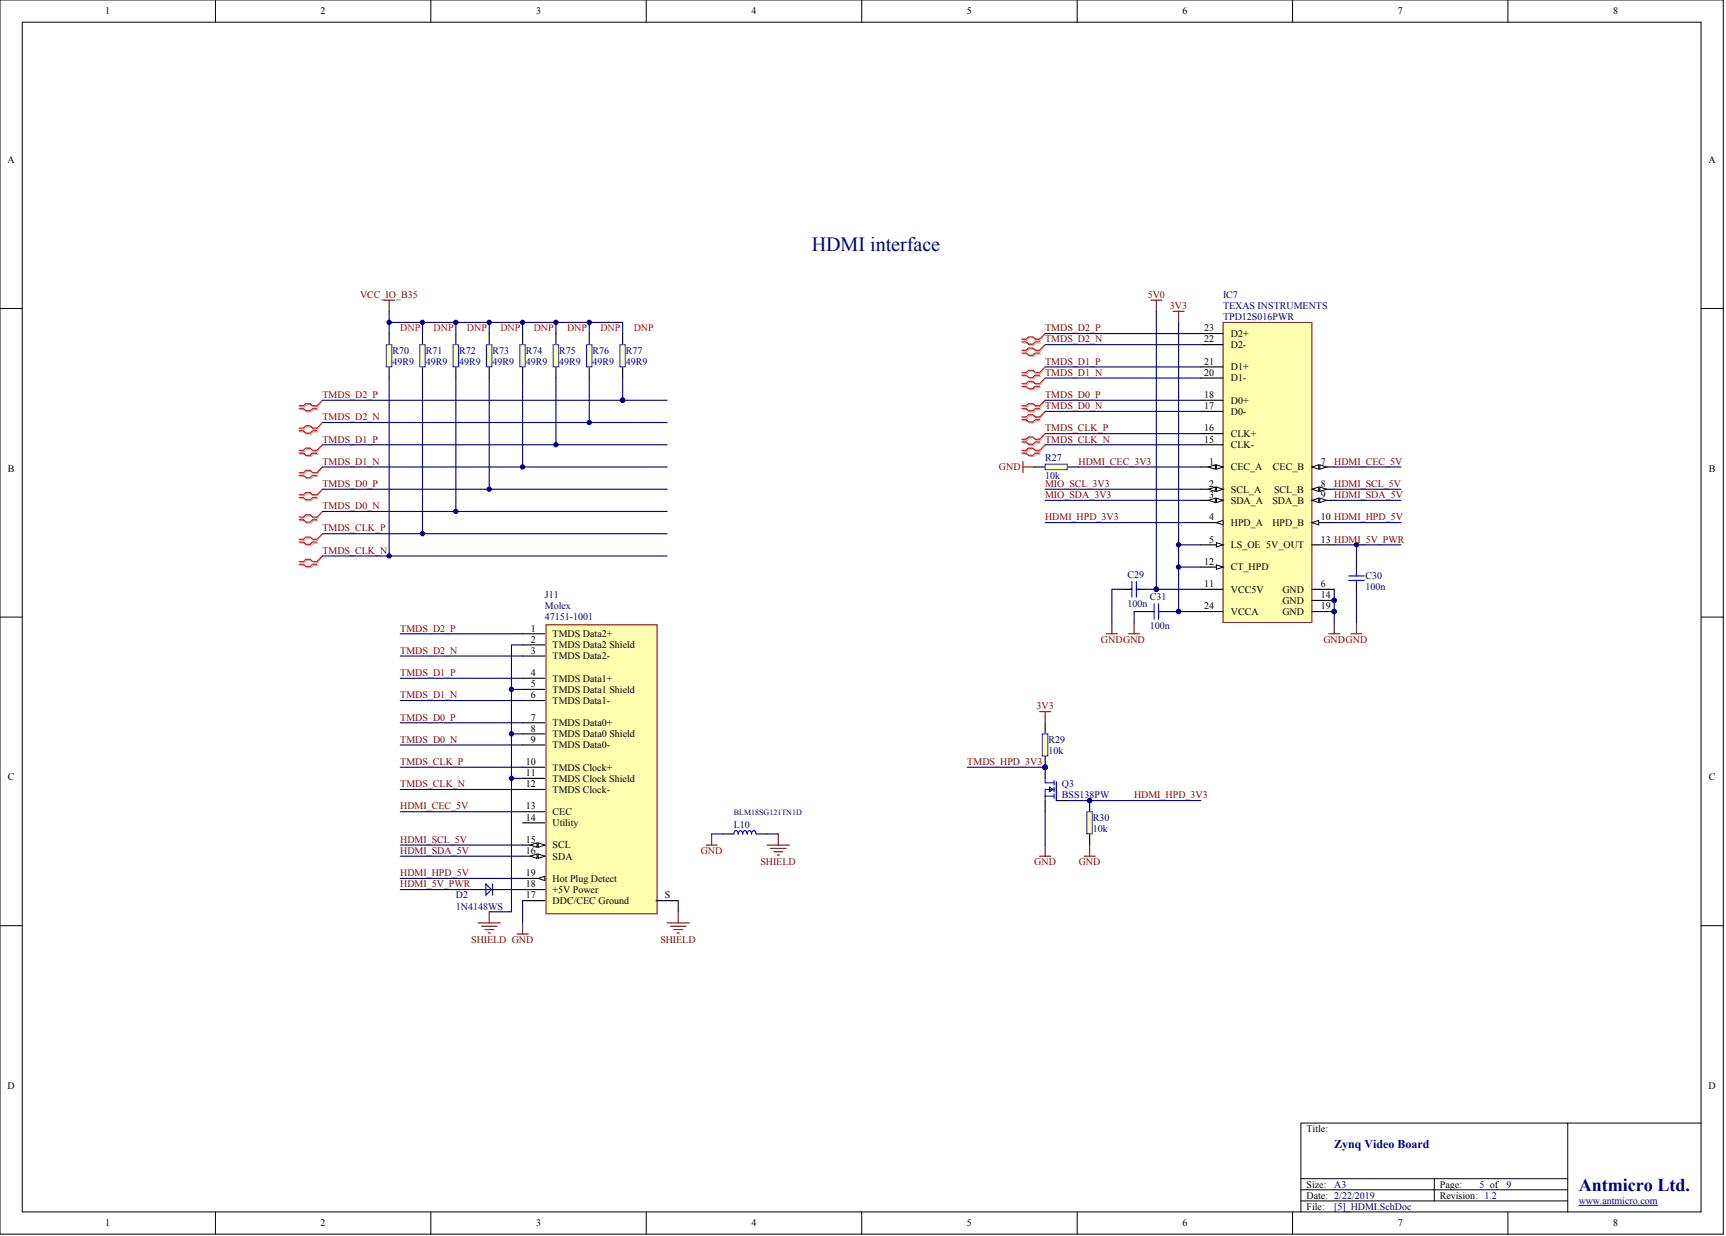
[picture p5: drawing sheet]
<svg xmlns="http://www.w3.org/2000/svg" width="655mm" height="469mm" viewBox="0 0 655 469" stroke-linecap="round" stroke-linejoin="round" font-family="sans-serif">
<defs><g id="words">
<text font-size="7.6" fill="#000080" x="308.1" y="95.4">HDMI interface</text>
<text font-size="6.9" fill="#000080" x="599.3" y="451.9">Antmicro Ltd.</text>
<text font-size="4.6" fill="#000080" x="506.4" y="435.6">Zynq Video Board</text>
<g font-size="3.8">
<text x="39.9" y="5.5">1</text>
<text x="121.7" y="5.5">2</text>
<text x="203.5" y="5.5">3</text>
<text x="285.2" y="5.5">4</text>
<text x="367" y="5.5">5</text>
<text x="448.8" y="5.5">6</text>
<text x="530.5" y="5.5">7</text>
<text x="612.3" y="5.5">8</text>
<text x="2.8" y="61.9">A</text>
<text x="648.5" y="61.9">A</text>
<text x="457" y="125.7">23</text>
<text x="457" y="129.9">22</text>
<text x="467.2" y="127.8">D2+</text>
<text x="467.2" y="132">D2-</text>
<text x="457" y="142.6">20</text>
<text x="457" y="138.3">21</text>
<text x="467.2" y="140.4">D1+</text>
<text x="467.2" y="144.7">D1-</text>
<text x="457" y="155.2">17</text>
<text x="457" y="151">18</text>
<text x="467.2" y="153.1">D0+</text>
<text x="467.2" y="157.3">D0-</text>
<text x="457" y="167.9">15</text>
<text x="457" y="163.6">16</text>
<text x="467.2" y="165.8">CLK+</text>
<text x="467.2" y="170">CLK-</text>
<text x="3" y="179">B</text>
<text x="458.9" y="176.3">1</text>
<text x="467.2" y="178.4">CEC_A</text>
<text x="483.2" y="178.4">CEC_B</text>
<text x="501.4" y="176.3">7</text>
<text x="648.6" y="179">B</text>
<text x="458.9" y="184.7">2</text>
<text x="501.4" y="184.7">8</text>
<text x="458.9" y="189">3</text>
<text x="467.2" y="186.8">SCL_A</text>
<text x="467.2" y="191.1">SDA_A</text>
<text x="483" y="191.1">SDA_B</text>
<text x="483.6" y="186.8">SCL_B</text>
<text x="501.4" y="189">9</text>
<text x="458.9" y="197.4">4</text>
<text x="501.4" y="197.4">10 HDMI_HPD_5V</text>
<text x="467.2" y="199.5">HPD_A</text>
<text x="483" y="199.5">HPD_B</text>
<text x="458.9" y="205.8">5</text>
<text x="467.2" y="207.9">LS_OE 5V_OUT</text>
<text x="501.4" y="205.8">13 HDMI_5V_PWR</text>
<text x="457" y="214.3">12</text>
<text x="467.2" y="216.4">CT_HPD</text>
<text x="457" y="222.7">11</text>
<text x="467.2" y="224.8">VCC5V</text>
<text x="486.8" y="224.8">GND</text>
<text x="501.4" y="222.7">6</text>
<text x="501.4" y="226.9">14</text>
<text x="457" y="231.1">24</text>
<text x="467.2" y="233.2">VCCA</text>
<text x="486.8" y="229">GND</text>
<text x="486.8" y="233.2">GND</text>
<text x="501.4" y="231.1">19</text>
<text x="201.5" y="239.6">1</text>
<text x="201.5" y="243.8">2</text>
<text x="209.7" y="241.7">TMDS Data2+</text>
<text x="209.7" y="245.9">TMDS Data2 Shield</text>
<text x="201.5" y="248">3</text>
<text x="209.7" y="250.1">TMDS Data2-</text>
<text x="201.5" y="256.4">4</text>
<text x="201.5" y="260.7">5</text>
<text x="209.7" y="258.6">TMDS Data1+</text>
<text x="209.7" y="262.8">TMDS Data1 Shield</text>
<text x="201.5" y="264.9">6</text>
<text x="209.7" y="267">TMDS Data1-</text>
<text x="201.5" y="273.3">7</text>
<text x="209.7" y="275.4">TMDS Data0+</text>
<text x="201.5" y="277.5">8</text>
<text x="201.5" y="281.8">9</text>
<text x="209.7" y="279.6">TMDS Data0 Shield</text>
<text x="209.7" y="283.9">TMDS Data0-</text>
<text x="199.6" y="290.2">10</text>
<text x="209.7" y="292.3">TMDS Clock+</text>
<text x="3" y="296">C</text>
<text x="199.6" y="294.4">11</text>
<text x="199.6" y="298.6">12</text>
<text x="209.7" y="296.5">TMDS Clock Shield</text>
<text x="648.6" y="296">C</text>
<text x="209.7" y="300.7">TMDS Clock-</text>
<text x="199.6" y="311.3">14</text>
<text x="199.6" y="307.1">13</text>
<text x="209.7" y="309.2">CEC</text>
<text x="209.7" y="313.4">Utility</text>
<text x="199.6" y="319.7">15</text>
<text x="199.6" y="323.9">16</text>
<text x="209.7" y="321.8">SCL</text>
<text x="209.7" y="326">SDA</text>
<text x="199.6" y="332.4">19</text>
<text x="209.7" y="334.5">Hot Plug Detect</text>
<text x="199.6" y="340.8">17</text>
<text x="199.6" y="336.6">18</text>
<text x="209.7" y="338.7">+5V Power</text>
<text x="252.4" y="340.8">S</text>
<text x="209.7" y="342.9">DDC/CEC Ground</text>
<text x="2.8" y="413.1">D</text>
<text x="648.5" y="413.1">D</text>
<text x="495.9" y="429.4">Title:</text>
<text x="495.9" y="450.5">Size:</text>
<text x="495.9" y="454.7">Date: 2/22/2019</text>
<text x="546.5" y="454.7">Revision: 1.2</text>
<text x="546.5" y="450.5">Page:</text>
<text x="495.9" y="458.9">File:</text>
<text x="39.9" y="465.2">1</text>
<text x="121.7" y="465.2">2</text>
<text x="203.5" y="465.2">3</text>
<text x="285.2" y="465.2">4</text>
<text x="367" y="465.2">5</text>
<text x="448.8" y="465.2">6</text>
<text x="530.5" y="465.2">7</text>
<text x="612.3" y="465.2">8</text>
</g>
<g font-size="3.8" fill="#800000">
<text x="136.7" y="113">VCC_IO_B35</text>
<text x="435.6" y="113">5V0</text>
<text x="444" y="117.2">3V3</text>
<text x="396.7" y="125.7">TMDS_D2_P</text>
<text x="396.7" y="129.9">TMDS_D2_N</text>
<text x="396.7" y="142.6">TMDS_D1_N</text>
<text x="396.7" y="138.3">TMDS_D1_P</text>
<text x="122.4" y="151">TMDS_D2_P</text>
<text x="396.7" y="151">TMDS_D0_P</text>
<text x="396.7" y="155.2">TMDS_D0_N</text>
<text x="122.4" y="159.4">TMDS_D2_N</text>
<text x="122.4" y="167.9">TMDS_D1_P</text>
<text x="396.7" y="167.9">TMDS_CLK_N</text>
<text x="396.7" y="163.6">TMDS_CLK_P</text>
<text x="122.4" y="176.3">TMDS_D1_N</text>
<text x="379.1" y="178.4">GND</text>
<text x="409.4" y="176.3">HDMI_CEC_3V3</text>
<text x="506.4" y="176.3">HDMI_CEC_5V</text>
<text x="122.4" y="184.7">TMDS_D0_P</text>
<text x="396.7" y="184.7">MIO_SCL_3V3</text>
<text x="506.4" y="184.7">HDMI_SCL_5V</text>
<text x="396.7" y="189">MIO_SDA_3V3</text>
<text x="506.4" y="189">HDMI_SDA_5V</text>
<text x="122.4" y="193.2">TMDS_D0_N</text>
<text x="396.7" y="197.4">HDMI_HPD_3V3</text>
<text x="122.4" y="201.6">TMDS_CLK_P</text>
<text x="122.4" y="210">TMDS_CLK_N</text>
<text x="151.9" y="239.6">TMDS_D2_P</text>
<text x="417.9" y="243.8">GNDGND</text>
<text x="502.3" y="243.8">GNDGND</text>
<text x="151.9" y="248">TMDS_D2_N</text>
<text x="151.9" y="256.4">TMDS_D1_P</text>
<text x="151.9" y="264.9">TMDS_D1_N</text>
<text x="393.4" y="269.1">3V3</text>
<text x="151.9" y="273.3">TMDS_D0_P</text>
<text x="151.9" y="281.8">TMDS_D0_N</text>
<text x="151.9" y="290.2">TMDS_CLK_P</text>
<text x="367.2" y="290.2">TMDS_HPD_3V3</text>
<text x="151.9" y="298.6">TMDS_CLK_N</text>
<text x="430.5" y="302.8">HDMI_HPD_3V3</text>
<text x="151.9" y="307.1">HDMI_CEC_5V</text>
<text x="151.9" y="319.7">HDMI_SCL_5V</text>
<text x="151.9" y="323.9">HDMI_SDA_5V</text>
<text x="266" y="323.9">GND</text>
<text x="288.6" y="328.1">SHIELD</text>
<text x="392.6" y="328.1">GND</text>
<text x="409.4" y="328.1">GND</text>
<text x="151.9" y="332.4">HDMI_HPD_5V</text>
<text x="151.9" y="336.6">HDMI_5V_PWR</text>
<text x="178.9" y="357.7">SHIELD GND</text>
<text x="250.6" y="357.7">SHIELD</text>
</g>
<g font-size="3.8" fill="#000080">
<text x="464.2" y="113">IC7</text>
<text x="464.2" y="117.2">TEXAS INSTRUMENTS</text>
<text x="464.2" y="121.5">TPD12S016PWR</text>
<text x="149" y="134.1">R70</text>
<text x="161.6" y="134.1">R71</text>
<text x="174.3" y="134.1">R72</text>
<text x="187" y="134.1">R73</text>
<text x="199.6" y="134.1">R74</text>
<text x="212.3" y="134.1">R75</text>
<text x="224.9" y="134.1">R76</text>
<text x="237.6" y="134.1">R77</text>
<text x="149" y="138.3">49R9</text>
<text x="161.6" y="138.3">49R9</text>
<text x="174.3" y="138.3">49R9</text>
<text x="187" y="138.3">49R9</text>
<text x="199.6" y="138.3">49R9</text>
<text x="212.3" y="138.3">49R9</text>
<text x="224.9" y="138.3">49R9</text>
<text x="237.6" y="138.3">49R9</text>
<text x="396.7" y="175">R27</text>
<text x="396.7" y="181.8">10k</text>
<text x="427.9" y="219.3">C29</text>
<text x="518.2" y="219.7">C30</text>
<text x="206.8" y="226.9">J11</text>
<text x="436.4" y="227.8">C31</text>
<text x="518.2" y="224">100n</text>
<text x="206.8" y="231.1">Molex</text>
<text x="427.9" y="230.3">100n</text>
<text x="206.8" y="235.4">47151-1001</text>
<text x="436.4" y="238.7">100n</text>
<text x="398" y="281.8">R29</text>
<text x="398" y="286">10k</text>
<text x="403" y="298.6">Q3</text>
<text x="403" y="302.8">BSS138PW</text>
<text x="414.8" y="311.3">R30</text>
<text x="278.5" y="314.2">L10</text>
<text x="414.8" y="315.5">10k</text>
<text x="173" y="340.8">D2</text>
<text x="173" y="345">1N4148WS</text>
<text x="506.4" y="450.5">A3</text>
<text x="561.5" y="450.5">5 of</text>
<text x="571.8" y="450.5">9</text>
<text x="506.4" y="458.9">[5]_HDMI.SchDoc</text>
<text x="599.3" y="456.8">www.antmicro.com</text>
</g>
<g font-size="3.8" fill="#f00">
<text x="151.9" y="125.7">DNP</text>
<text x="164.6" y="125.7">DNP</text>
<text x="177.2" y="125.7">DNP</text>
<text x="189.9" y="125.7">DNP</text>
<text x="202.6" y="125.7">DNP</text>
<text x="215.2" y="125.7">DNP</text>
<text x="227.9" y="125.7">DNP</text>
<text x="240.5" y="125.7">DNP</text>
</g>
<text font-size="3" fill="#000080" x="278.5" y="309.3">BLM18SG121TN1D</text>
</g></defs>
<g fill="#fff" stroke="#000" stroke-width=".38">
<path d="M0 0h654.1v468.1h-654.1z"/>
<path d="M8.4 8.4h637.2v451.3h-637.2z"/>
</g>
<g fill="none" stroke="#000" stroke-width=".38">
<path d="M81.8 0v8.4M163.5 0v8.4M245.3 0v8.4M327.1 0v8.4M408.8 0v8.4M490.6 0v8.4M572.3 0v8.4M0 117h8.4M645.7 117h8.4M0 234.1h8.4M645.7 234.1h8.4M0 351.1h8.4"/>
<path d="M645.7 351.1h8.4M595 426v33.8M645.7 426h-151.9v33.8M81.8 459.8v8.4M163.5 459.8v8.4M245.3 459.8v8.4M327.1 459.8v8.4M408.8 459.8v8.4M490.6 459.8v8.4M493.8 455.5h101.2M493.8 451.3h101.2M493.8 447.1h101.2"/>
<path d="M544.4 447.1v8.4M572.3 459.8v8.4"/>
</g>
<path d="M599.3 457.2h29.9" fill="none" stroke="#000080" stroke-width=".38"/>
<path d="M207.3 237h42.1v109.6h-42.1z" fill="#ffffb0" stroke="#800000" stroke-width=".38"/>
<path d="M198.3 333.2h8.5" fill="none" stroke="#000" stroke-width=".42"/>
<path d="M204.3 333.2l2.5-.8v1.7z" fill="#fff" stroke="#000" stroke-width=".38"/>
<g fill="none" stroke="#000" stroke-width=".42">
<path d="M198.3 240.4h8.5M198.3 244.6h8.5M198.3 248.8h8.5M198.3 257.3h8.5M198.3 261.5h8.5M198.3 265.7h8.5M198.3 274.2h8.5M198.3 278.4h8.5M198.3 282.6h8.5M198.3 291h8.5M198.3 295.2h8.5M198.3 299.5h8.5"/>
<path d="M198.3 312.1h8.5M198.3 307.9h8.5M198.3 320.6h8.5M198.3 341.6h8.5"/>
</g>
<g fill="#fff" stroke="#000" stroke-width=".38">
<path d="M204.3 319.7l2.5 .9-2.5 .8z"/>
<path d="M201.3 320.6l2.5-.9v1.7z"/>
</g>
<path d="M198.3 324.8h8.5" fill="none" stroke="#000" stroke-width=".42"/>
<g fill="#fff" stroke="#000" stroke-width=".38">
<path d="M204.3 323.9l2.5 .9-2.5 .8z"/>
<path d="M201.3 324.8l2.5-.9v1.7z"/>
</g>
<g fill="none" stroke="#000" stroke-width=".42">
<path d="M392.5 177.1h4.2M405.1 177.1h4.3M514.9 215.1v3.4M426.2 223.5h3.4M431.3 223.5h3.4M434.7 232h3.4M439.7 232h3.4M514.9 220.2v3.3M274.3 316.3h4.2M287 316.3h4.2M181.5 337.4h8.4M198.3 337.4h8.5"/>
<path d="M249 341.6h8.4"/>
</g>
<g fill="none" stroke="#d0a3a3" stroke-width=".42">
<path d="M388.3 130.1h1.6l.9 .9h1.7l.8-.9h1.7M388.3 129.1h1.6l.9-.9h1.7l.8 .9h1.7M388.3 134.3h1.6l.9 .9h1.7l.8-.9h1.7M388.3 133.3h1.6l.9-.9h1.7l.8 .9h1.7M388.3 142.8h1.6l.9 .8h1.7l.8-.8h1.7M388.3 141.7h1.6l.9-.8h1.7l.8 .8h1.7M388.3 147h1.6l.9 .8h1.7l.8-.8h1.7M388.3 145.9h1.6l.9-.8h1.7l.8 .8h1.7M388.3 155.4h1.6l.9 .9h1.7l.8-.9h1.7M388.3 154.4h1.6l.9-.9h1.7l.8 .9h1.7M388.3 159.6h1.6l.9 .9h1.7l.8-.9h1.7M388.3 158.6h1.6l.9-.9h1.7l.8 .9h1.7"/>
<path d="M388.3 168.1h1.6l.9 .8h1.7l.8-.8h1.7M388.3 167h1.6l.9-.8h1.7l.8 .8h1.7M388.3 172.3h1.6l.9 .8h1.7l.8-.8h1.7M388.3 171.2h1.6l.9-.8h1.7l.8 .8h1.7"/>
</g>
<path d="M396.7 126.5l-1.7 2.6M396.7 130.7l-1.7 2.6M396.7 139.2l-1.7 2.5M396.7 143.4l-1.7 2.5M396.7 151.8l-1.7 2.6M396.7 156.1l-1.7 2.5M396.7 164.5l-1.7 2.5M396.7 168.7l-1.7 2.5" fill="none" stroke="#d0a3a3" stroke-width=".38"/>
<g fill="none" stroke="#f00" stroke-width=".42">
<path d="M387.8 129.7h1.7l.9 .8h1.7l.8-.8h1.7M387.8 128.6h1.7l.9-.8h1.7l.8 .8h1.7M387.8 133.9h1.7l.9 .9h1.7l.8-.9h1.7M387.8 132.9h1.7l.9-.9h1.7l.8 .9h1.7M387.8 142.3h1.7l.9 .9h1.7l.8-.9h1.7M387.8 141.3h1.7l.9-.9h1.7l.8 .9h1.7M387.8 146.6h1.7l.9 .8h1.7l.8-.8h1.7M387.8 145.5h1.7l.9-.8h1.7l.8 .8h1.7M387.8 155h1.7l.9 .8h1.7l.8-.8h1.7M387.8 153.9h1.7l.9-.8h1.7l.8 .8h1.7M387.8 159.2h1.7l.9 .9h1.7l.8-.9h1.7M387.8 158.2h1.7l.9-.9h1.7l.8 .9h1.7"/>
<path d="M387.8 167.7h1.7l.9 .8h1.7l.8-.8h1.7M387.8 166.6h1.7l.9-.8h1.7l.8 .8h1.7M387.8 171.9h1.7l.9 .8h1.7l.8-.8h1.7M387.8 170.8h1.7l.9-.8h1.7l.8 .8h1.7"/>
</g>
<path d="M396.7 126.5l-2.1 2.1M396.7 130.7l-2.1 2.2M396.7 139.2l-2.1 2.1M396.7 143.4l-2.1 2.1M396.7 151.8l-2.1 2.1M396.7 156.1l-2.1 2.1M396.7 164.5l-2.1 2.1M396.7 168.7l-2.1 2.1" fill="none" stroke="#f00" stroke-width=".38"/>
<g fill="none" stroke="#800000" stroke-width=".42">
<path d="M436.8 113.9h4.2M438.9 113.9v4.2M445.2 118.1h4.2M447.3 118.1v4.2M388.3 175v4.3M388.3 177.1h4.2M422 236.2v4.2M430.5 236.2v4.2M506.4 236.2v4.2M514.9 236.2v4.2M419.9 240.4h4.2M428.3 240.4h4.3"/>
<path d="M504.3 240.4h4.2M512.7 240.4h4.3M270.1 316.3v4.3M295.4 316.3v4.3M268 320.6h4.2M291.2 320.6h8.4M292.5 321.8h5.9M293.7 323.1h3.4M295 324.4h.8M181.5 350.1h8.4M182.7 351.3h5.9M184 352.6h3.4"/>
<path d="M185.3 353.9h.8M185.7 345.9v4.2M196.2 354.3h4.3M198.3 350.1v4.2M253.2 350.1h8.4M254.5 351.3h5.9M255.7 352.6h3.4M257 353.9h.9M257.4 345.9v4.2"/>
</g>
<path d="M184.4 335.3l2.1 2.1-2.1 2.1zM187 335.3v4.2" fill="none" stroke="#11037f" stroke-width=".42"/>
<g fill="none" stroke="#00f" stroke-width=".42">
<path d="M511.9 218.5h5.9M514.9 216.8v1.7M428.3 223.5h1.3M429.6 220.6v5.9M431.3 220.6v5.9M431.3 223.5h1.7M436.8 232h1.3M438.1 229v5.9M439.7 229v5.9M439.7 232h1.7M511.9 220.2h5.9M514.9 220.2v1.2"/>
<path d="M281.9 316.3a.89 .89 0 0 0-.9-1.2 .89 .89 0 0 0-.8 1.2 .91 .91 0 0 0-.8-1.2 .91 .91 0 0 0-.9 1.2M281.9 316.4a.91 .91 0 0 1 .9-1.3 .91 .91 0 0 1 .7 1.3M283.6 316.3a.9 .9 0 0 1 .8-1.2 .9 .9 0 0 1 .8 1.3M286.9 316.3a.89 .89 0 0 0-.8-1.2 .89 .89 0 0 0-.8 1.2"/>
</g>
<path d="M396.7 176.1h8.4v2.1h-8.4z" fill="#ffffb0" stroke="#33f" stroke-width=".42"/>
<g fill="none" stroke="#000080" stroke-width=".42">
<path d="M438.9 118.1v105.4M396.7 126.5h59.1M396.7 130.7h59.1M396.7 139.2h59.1M447.3 122.3v109.7M396.7 143.4h59.1M396.7 151.8h59.1M396.7 156.1h59.1M396.7 164.5h59.1M396.7 168.7h59.1M409.4 177.1h46.4M506.4 177.1h25.3"/>
<path d="M396.7 198.2h59.1M396.7 185.6h59.1M396.7 189.8h59.1M506.4 198.2h25.3M506.4 185.6h25.3M506.4 189.8h25.3M447.3 206.7h8.5M447.3 215.1h8.5M506.4 206.7h25.3M514.9 206.7v8.4M426.2 223.5h-4.2v12.7M434.7 232h-4.2v4.2"/>
<path d="M434.7 223.5h21.1M443.1 232h12.7M506.4 223.5v12.7M514.9 223.5v12.7M151.9 240.4h46.4M151.9 248.8h46.4M151.9 257.3h46.4M198.3 244.6h-4.2v101.3h-8.4M151.9 265.7h46.4M151.9 274.2h46.4M194.1 261.5h4.2M194.1 278.4h4.2"/>
<path d="M151.9 282.6h46.4M151.9 291h46.4M151.9 299.5h46.4M194.1 295.2h4.2M367.2 291h29.5M151.9 307.9h46.4M270.1 316.3h4.2M291.2 316.3h4.2M396.7 307.9v12.7M405.1 303.7h50.7M151.9 333.2h46.4M151.9 320.6h46.4"/>
<path d="M151.9 324.8h46.4M151.9 337.4h29.6M189.9 337.4h8.4M198.3 341.6v8.5M257.4 341.6v4.3"/>
</g>
<g fill="#000080" stroke="#000080" stroke-width=".38">
<circle cx="194.1" cy="261.5" r=".82"/>
<circle cx="194.1" cy="295.2" r=".82"/>
<circle cx="194.1" cy="278.4" r=".82"/>
<circle cx="447.3" cy="206.6" r=".82"/>
<circle cx="447.3" cy="215.1" r=".82"/>
<circle cx="514.8" cy="206.6" r=".82"/>
<circle cx="438.9" cy="223.5" r=".82"/>
<circle cx="447.3" cy="232" r=".82"/>
<circle cx="396.7" cy="291" r=".82"/>
</g>
<path d="M394.6 324.8h4.2M396.7 320.6v4.2M411.5 324.8h4.2M413.6 320.6v4.2" fill="none" stroke="#800000" stroke-width=".42"/>
<path d="M396.7 274.2v4.2M396.7 286.8v8.4M396.7 303.7v4.2M400.9 303.7h4.2" fill="none" stroke="#000" stroke-width=".42"/>
<path d="M396.7 295.2v1.7h3.4M398.4 298.6l1.2 .9-1.2 .8zM400.1 299.5h-3.4v2.5M400.1 296.1v1.7M400.1 298.6v1.7M400.9 296.5v7.2M396.7 302h3.4M396.7 302v1.7M400.1 301.2v1.6" fill="none" stroke="#00f" stroke-width=".42"/>
<path d="M395.6 278.4h2.1v8.4h-2.1z" fill="#ffffb0" stroke="#33f" stroke-width=".42"/>
<g fill="#000080" stroke="#000080" stroke-width=".38">
<circle cx="396.7" cy="291" r=".82"/>
<circle cx="413.6" cy="303.7" r=".82"/>
</g>
<path d="M413.6 303.7v4.2M413.6 316.3v4.3" fill="none" stroke="#000" stroke-width=".42"/>
<path d="M412.5 307.9h2.1v8.4h-2.1z" fill="#ffffb0" stroke="#33f" stroke-width=".42"/>
<g fill="#000080" stroke="#000080" stroke-width=".38">
<circle cx="413.6" cy="303.7" r=".82"/>
<circle cx="223.6" cy="160.2" r=".82"/>
<circle cx="211" cy="168.7" r=".82"/>
<circle cx="198.3" cy="177.1" r=".82"/>
<circle cx="185.7" cy="185.6" r=".82"/>
<circle cx="173" cy="194" r=".82"/>
<circle cx="160.3" cy="202.4" r=".82"/>
<circle cx="147.7" cy="210.9" r=".82"/>
<circle cx="160.3" cy="122.3" r=".82"/>
<circle cx="173" cy="122.3" r=".82"/>
<circle cx="185.7" cy="122.3" r=".82"/>
<circle cx="198.3" cy="122.3" r=".82"/>
<circle cx="147.7" cy="122.3" r=".82"/>
<circle cx="211" cy="122.3" r=".82"/>
<circle cx="223.6" cy="122.3" r=".82"/>
</g>
<path d="M145.6 113.9h4.2M147.7 113.9v4.2M394.6 269.9h4.2M396.7 269.9v4.3" fill="none" stroke="#800000" stroke-width=".42"/>
<g fill="none" stroke="#d0a3a3" stroke-width=".42">
<path d="M113.9 155.4h1.7l.9 .9h1.7l.8-.9h1.7M113.9 154.4h1.7l.9-.9h1.7l.8 .9h1.7M113.9 163.9h1.7l.9 .8h1.7l.8-.8h1.7M113.9 162.8h1.7l.9-.8h1.7l.8 .8h1.7M113.9 172.3h1.7l.9 .8h1.7l.8-.8h1.7M113.9 171.2h1.7l.9-.8h1.7l.8 .8h1.7M113.9 179.7h1.7l.9-.9h1.7l.8 .9h1.7M113.9 180.7h1.7l.9 .9h1.7l.8-.9h1.7M113.9 189.2h1.7l.9 .8h1.7l.8-.8h1.7M113.9 188.1h1.7l.9-.8h1.7l.8 .8h1.7M113.9 197.6h1.7l.9 .8h1.7l.8-.8h1.7M113.9 196.5h1.7l.9-.8h1.7l.8 .8h1.7"/>
<path d="M113.9 206h1.7l.9 .9h1.7l.8-.9h1.7M113.9 205h1.7l.9-.9h1.7l.8 .9h1.7M113.9 214.5h1.7l.9 .8h1.7l.8-.8h1.7M113.9 213.4h1.7l.9-.8h1.7l.8 .8h1.7"/>
</g>
<path d="M122.4 151.8l-1.7 2.6M122.4 160.3l-1.7 2.5M122.4 168.7l-1.7 2.5M122.4 177.1l-1.7 2.6M122.4 185.6l-1.7 2.5M122.4 194l-1.7 2.5M122.4 202.5l-1.7 2.5M122.4 210.9l-1.7 2.5" fill="none" stroke="#d0a3a3" stroke-width=".38"/>
<g fill="none" stroke="#f00" stroke-width=".42">
<path d="M113.5 155h1.7l.9 .8h1.6l.9-.8h1.7M113.5 153.9h1.7l.9-.8h1.6l.9 .8h1.7M113.5 163.4h1.7l.9 .9h1.6l.9-.9h1.7M113.5 162.4h1.7l.9-.9h1.6l.9 .9h1.7M113.5 171.9h1.7l.9 .8h1.6l.9-.8h1.7M113.5 170.8h1.7l.9-.8h1.6l.9 .8h1.7M113.5 179.3h1.7l.9-.9h1.6l.9 .9h1.7M113.5 180.3h1.7l.9 .8h1.6l.9-.8h1.7M113.5 188.7h1.7l.9 .9h1.6l.9-.9h1.7M113.5 187.7h1.7l.9-.9h1.6l.9 .9h1.7M113.5 197.2h1.7l.9 .8h1.6l.9-.8h1.7M113.5 196.1h1.7l.9-.8h1.6l.9 .8h1.7"/>
<path d="M113.5 205.6h1.7l.9 .9h1.6l.9-.9h1.7M113.5 204.6h1.7l.9-.9h1.6l.9 .9h1.7M113.5 214.1h1.7l.9 .8h1.6l.9-.8h1.7M113.5 213h1.7l.9-.8h1.6l.9 .8h1.7"/>
</g>
<path d="M122.4 151.8l-2.1 2.1M122.4 160.3l-2.1 2.1M122.4 168.7l-2.1 2.1M122.4 177.1l-2.1 2.2M122.4 185.6l-2.1 2.1M122.4 194l-2.1 2.1M122.4 202.5l-2.1 2.1M122.4 210.9l-2.1 2.1" fill="none" stroke="#f00" stroke-width=".38"/>
<g fill="none" stroke="#000080" stroke-width=".42">
<path d="M147.7 118.1v8.4M147.7 122.3h88.6v4.2M160.4 122.3v4.2M173 122.3v4.2M185.7 122.3v4.2M198.3 122.3v4.2M211 122.3v4.2M223.7 122.3v4.2M147.7 143.4v67.5M160.4 143.4v59.1M173 143.4v50.6M185.7 143.4v42.2"/>
<path d="M198.3 143.4v33.7M211 143.4v25.3M223.7 143.4v16.9"/>
</g>
<path d="M147.7 126.5v4.2M147.7 139.2v4.2" fill="none" stroke="#000" stroke-width=".42"/>
<path d="M146.7 130.7h2v8.4h-2z" fill="#ffffb0" stroke="#33f" stroke-width=".42"/>
<path d="M160.4 126.5v4.2M160.4 139.2v4.2" fill="none" stroke="#000" stroke-width=".42"/>
<path d="M159.3 130.7h2.1v8.4h-2.1z" fill="#ffffb0" stroke="#33f" stroke-width=".42"/>
<path d="M173 126.5v4.2M173 139.2v4.2" fill="none" stroke="#000" stroke-width=".42"/>
<path d="M172 130.7h2v8.4h-2z" fill="#ffffb0" stroke="#33f" stroke-width=".42"/>
<path d="M185.7 126.5v4.2M185.7 139.2v4.2" fill="none" stroke="#000" stroke-width=".42"/>
<path d="M184.6 130.7h2.1v8.4h-2.1z" fill="#ffffb0" stroke="#33f" stroke-width=".42"/>
<path d="M198.3 126.5v4.2M198.3 139.2v4.2" fill="none" stroke="#000" stroke-width=".42"/>
<path d="M197.3 130.7h2.1v8.4h-2.1z" fill="#ffffb0" stroke="#33f" stroke-width=".42"/>
<path d="M211 126.5v4.2M211 139.2v4.2" fill="none" stroke="#000" stroke-width=".42"/>
<path d="M210 130.7h2v8.4h-2z" fill="#ffffb0" stroke="#33f" stroke-width=".42"/>
<path d="M223.7 126.5v4.2M223.7 139.2v4.2" fill="none" stroke="#000" stroke-width=".42"/>
<path d="M222.6 130.7h2.1v8.4h-2.1z" fill="#ffffb0" stroke="#33f" stroke-width=".42"/>
<path d="M236.3 126.5v4.2M236.3 139.2v4.2" fill="none" stroke="#000" stroke-width=".42"/>
<path d="M235.3 130.7h2v8.4h-2z" fill="#ffffb0" stroke="#33f" stroke-width=".42"/>
<path d="M464.2 122.3h33.7v113.9h-33.7z" fill="#ffffb0" stroke="#800000" stroke-width=".38"/>
<path d="M455.8 177.1h8.4" fill="none" stroke="#000" stroke-width=".42"/>
<g fill="#fff" stroke="#000" stroke-width=".38">
<path d="M461.7 176.3l2.5 .8-2.5 .9z"/>
<path d="M458.7 177.1l2.6-.8v1.7z"/>
</g>
<path d="M455.8 185.6h8.4" fill="none" stroke="#000" stroke-width=".42"/>
<g fill="#fff" stroke="#000" stroke-width=".38">
<path d="M461.7 184.7l2.5 .9-2.5 .8z"/>
<path d="M458.7 185.6l2.6-.9v1.7z"/>
</g>
<path d="M455.8 189.8h8.4" fill="none" stroke="#000" stroke-width=".42"/>
<g fill="#fff" stroke="#000" stroke-width=".38">
<path d="M461.7 189l2.5 .8-2.5 .8z"/>
<path d="M458.7 189.8l2.6-.8v1.6z"/>
</g>
<path d="M455.8 198.2h8.4" fill="none" stroke="#000" stroke-width=".42"/>
<path d="M461.7 198.2l2.5-.8v1.7z" fill="#fff" stroke="#000" stroke-width=".38"/>
<path d="M455.8 206.7h8.4" fill="none" stroke="#000" stroke-width=".42"/>
<path d="M461.7 205.8l2.5 .9-2.5 .8z" fill="#fff" stroke="#000" stroke-width=".38"/>
<path d="M498 177.1h8.4M498 223.5h8.4" fill="none" stroke="#000" stroke-width=".42"/>
<g fill="#fff" stroke="#000" stroke-width=".38">
<path d="M498 177.1l2.5-.8v1.7z"/>
<path d="M500.9 176.3l2.6 .8-2.6 .9z"/>
</g>
<path d="M498 185.6h8.4" fill="none" stroke="#000" stroke-width=".42"/>
<g fill="#fff" stroke="#000" stroke-width=".38">
<path d="M498 185.6l2.5-.9v1.7z"/>
<path d="M500.9 184.7l2.6 .9-2.6 .8z"/>
</g>
<path d="M498 189.8h8.4" fill="none" stroke="#000" stroke-width=".42"/>
<g fill="#fff" stroke="#000" stroke-width=".38">
<path d="M498 189.8l2.5-.8v1.6z"/>
<path d="M500.9 189l2.6 .8-2.6 .8z"/>
</g>
<path d="M498 198.2h8.4" fill="none" stroke="#000" stroke-width=".42"/>
<path d="M498 198.2l2.5-.8v1.7z" fill="#fff" stroke="#000" stroke-width=".38"/>
<path d="M455.8 215.1h8.4M455.8 223.5h8.4" fill="none" stroke="#000" stroke-width=".42"/>
<path d="M461.7 214.3l2.5 .8-2.5 .8z" fill="#fff" stroke="#000" stroke-width=".38"/>
<path d="M455.8 139.2h8.4M455.8 130.7h8.4M455.8 126.5h8.4M455.8 156.1h8.4M455.8 151.8h8.4M455.8 143.4h8.4M455.8 168.7h8.4M455.8 164.5h8.4M498 206.7h8.4M455.8 232h8.4M498 227.8h8.4M498 232h8.4" fill="none" stroke="#000" stroke-width=".42"/>
<g fill="#000080" stroke="#000080" stroke-width=".38">
<circle cx="506.4" cy="227.7" r=".82"/>
<circle cx="506.4" cy="232" r=".82"/>
<circle cx="236.3" cy="151.8" r=".82"/>
</g>
<path d="M122.4 151.8h130.8M236.3 143.4v8.4M122.4 160.3h130.8M122.4 168.7h130.8M122.4 177.1h130.8M122.4 185.6h130.8M122.4 194h130.8M122.4 202.5h130.8M122.4 210.9h130.8" fill="none" stroke="#000080" stroke-width=".42"/>
<use href="#words"/>
</svg>
